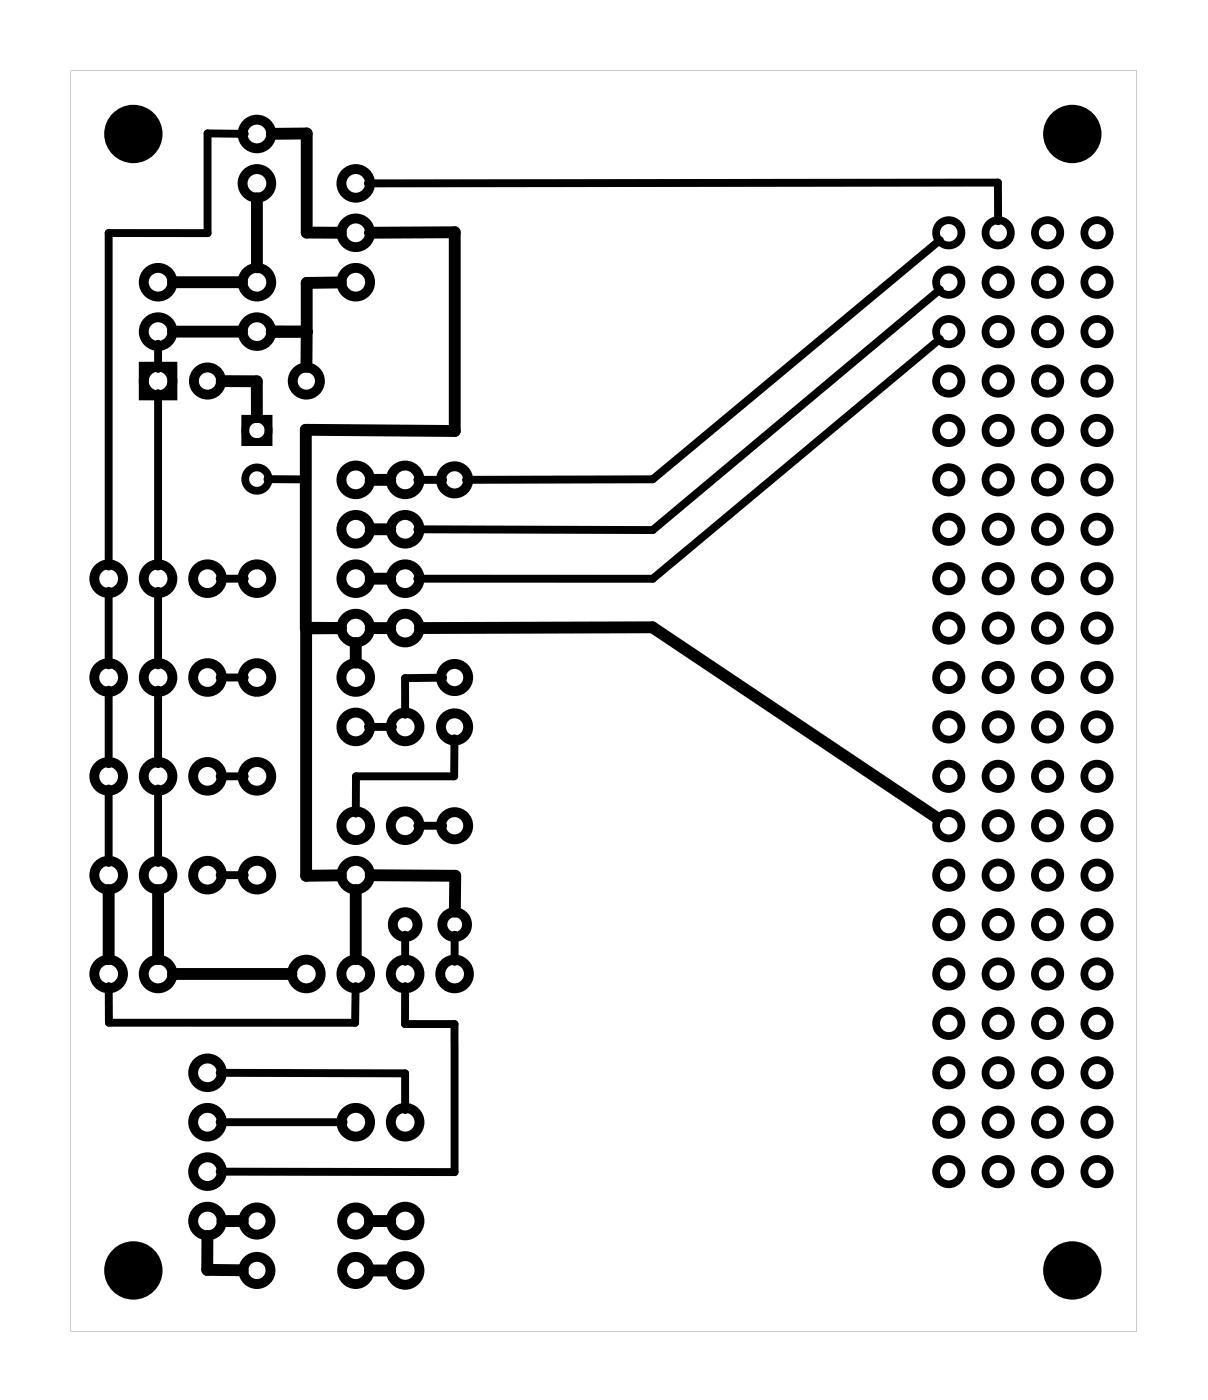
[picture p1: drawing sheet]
<svg xmlns="http://www.w3.org/2000/svg" width="62mm" height="72mm" viewBox="0 0 62 72" stroke-linecap="round" stroke-linejoin="round" font-family="sans-serif">
<path d="M3.6 3.6v64.8h54.8v-64.8zM3.6 3.6h54.8v64.8h-54.8z" fill="#000"/>
<g fill="none" stroke="#000" stroke-width=".51">
<path d="M7.4 18.9h1.5v1.4h-1.5z"/>
<circle cx="8.1" cy="17" r=".74"/>
<circle cx="8.1" cy="19.6" r=".74"/>
<circle cx="8.1" cy="14.5" r=".74"/>
<circle cx="10.7" cy="19.6" r=".7"/>
<circle cx="13.2" cy="6.9" r=".74"/>
<circle cx="13.2" cy="14.5" r=".74"/>
<circle cx="13.2" cy="9.4" r=".74"/>
<circle cx="13.2" cy="17" r=".74"/>
<circle cx="15.7" cy="19.6" r=".7"/>
<circle cx="18.3" cy="14.5" r=".74"/>
<circle cx="18.3" cy="9.4" r=".74"/>
<circle cx="18.3" cy="12" r=".74"/>
<circle cx="5.6" cy="39.9" r=".74"/>
<circle cx="5.6" cy="34.8" r=".74"/>
<circle cx="5.6" cy="29.7" r=".74"/>
<circle cx="8.1" cy="34.8" r=".74"/>
<circle cx="8.1" cy="39.9" r=".74"/>
<circle cx="8.1" cy="29.7" r=".74"/>
<circle cx="10.7" cy="39.9" r=".74"/>
<circle cx="10.7" cy="34.8" r=".74"/>
<circle cx="10.7" cy="29.7" r=".74"/>
<circle cx="13.2" cy="39.9" r=".74"/>
<circle cx="13.2" cy="34.8" r=".74"/>
<circle cx="13.2" cy="29.7" r=".74"/>
<circle cx="18.3" cy="29.7" r=".74"/>
<circle cx="18.3" cy="32.3" r=".74"/>
<circle cx="18.3" cy="24.7" r=".74"/>
<circle cx="18.3" cy="27.2" r=".74"/>
<circle cx="18.3" cy="34.8" r=".74"/>
<circle cx="18.3" cy="37.4" r=".74"/>
<circle cx="20.8" cy="29.7" r=".74"/>
<circle cx="20.8" cy="32.3" r=".74"/>
<circle cx="20.8" cy="24.7" r=".74"/>
<circle cx="20.8" cy="27.2" r=".74"/>
<circle cx="20.8" cy="37.4" r=".74"/>
<circle cx="23.4" cy="37.4" r=".7"/>
<circle cx="23.4" cy="34.8" r=".7"/>
<circle cx="23.4" cy="24.7" r=".7"/>
<circle cx="5.6" cy="45" r=".74"/>
<circle cx="5.6" cy="50.1" r=".74"/>
<circle cx="8.1" cy="45" r=".74"/>
<circle cx="8.1" cy="50.1" r=".74"/>
<circle cx="10.7" cy="45" r=".74"/>
<circle cx="10.7" cy="57.7" r=".74"/>
<circle cx="10.7" cy="55.1" r=".74"/>
<circle cx="13.2" cy="45" r=".74"/>
<circle cx="15.7" cy="50.1" r=".74"/>
<circle cx="18.3" cy="50.1" r=".74"/>
<circle cx="18.3" cy="57.7" r=".74"/>
<circle cx="18.3" cy="45" r=".74"/>
<circle cx="18.3" cy="42.4" r=".74"/>
<circle cx="20.8" cy="50.1" r=".74"/>
<circle cx="20.8" cy="47.5" r=".64"/>
<circle cx="20.8" cy="57.7" r=".74"/>
<circle cx="20.8" cy="42.4" r=".74"/>
<circle cx="23.4" cy="50.1" r=".74"/>
<circle cx="23.4" cy="42.4" r=".7"/>
<circle cx="23.4" cy="47.5" r=".64"/>
<circle cx="10.7" cy="60.2" r=".74"/>
<circle cx="10.7" cy="62.8" r=".74"/>
<circle cx="13.2" cy="65.3" r=".7"/>
<circle cx="13.2" cy="62.8" r=".7"/>
<circle cx="18.3" cy="62.8" r=".7"/>
<circle cx="18.3" cy="65.3" r=".7"/>
<circle cx="20.8" cy="65.3" r=".74"/>
<circle cx="20.8" cy="62.8" r=".74"/>
</g>
<g fill="#000">
<circle cx="6.9" cy="6.9" r="1.5"/>
<circle cx="55.1" cy="6.9" r="1.5"/>
<circle cx="6.9" cy="65.3" r="1.5"/>
<circle cx="55.1" cy="65.3" r="1.5"/>
</g>
<g fill="none" stroke="#000" stroke-width=".4">
<path d="M12.6 21.5h1.2v1.2h-1.2z"/>
<circle cx="48.8" cy="14.5" r=".65"/>
<circle cx="48.8" cy="12" r=".65"/>
<circle cx="48.8" cy="17" r=".65"/>
<circle cx="48.8" cy="19.6" r=".65"/>
<circle cx="51.3" cy="14.5" r=".65"/>
<circle cx="51.3" cy="12" r=".65"/>
<circle cx="51.3" cy="17" r=".65"/>
<circle cx="51.3" cy="19.6" r=".65"/>
<circle cx="53.8" cy="14.5" r=".65"/>
<circle cx="53.8" cy="12" r=".65"/>
<circle cx="53.8" cy="19.6" r=".65"/>
<circle cx="53.8" cy="17" r=".65"/>
<circle cx="56.4" cy="14.5" r=".65"/>
<circle cx="56.4" cy="12" r=".65"/>
<circle cx="56.4" cy="17" r=".65"/>
<circle cx="56.4" cy="19.6" r=".65"/>
<circle cx="13.2" cy="22.1" r=".6"/>
<circle cx="13.2" cy="24.6" r=".6"/>
<circle cx="48.8" cy="22.1" r=".65"/>
<circle cx="48.8" cy="27.2" r=".65"/>
<circle cx="48.8" cy="29.7" r=".65"/>
<circle cx="48.8" cy="24.7" r=".65"/>
<circle cx="48.8" cy="34.8" r=".65"/>
<circle cx="48.8" cy="32.3" r=".65"/>
<circle cx="48.8" cy="39.9" r=".65"/>
<circle cx="48.8" cy="37.4" r=".65"/>
<circle cx="51.3" cy="27.2" r=".65"/>
<circle cx="51.3" cy="29.7" r=".65"/>
<circle cx="51.3" cy="24.7" r=".65"/>
<circle cx="51.3" cy="22.1" r=".65"/>
<circle cx="51.3" cy="32.3" r=".65"/>
<circle cx="51.3" cy="34.8" r=".65"/>
<circle cx="51.3" cy="39.9" r=".65"/>
<circle cx="51.3" cy="37.4" r=".65"/>
<circle cx="53.8" cy="29.7" r=".65"/>
<circle cx="53.8" cy="22.1" r=".65"/>
<circle cx="53.8" cy="24.7" r=".65"/>
<circle cx="53.8" cy="27.2" r=".65"/>
<circle cx="53.8" cy="37.4" r=".65"/>
<circle cx="53.8" cy="39.9" r=".65"/>
<circle cx="53.8" cy="32.3" r=".65"/>
<circle cx="53.8" cy="34.8" r=".65"/>
<circle cx="56.4" cy="24.7" r=".65"/>
<circle cx="56.4" cy="27.2" r=".65"/>
<circle cx="56.4" cy="22.1" r=".65"/>
<circle cx="56.4" cy="29.7" r=".65"/>
<circle cx="56.4" cy="32.3" r=".65"/>
<circle cx="56.4" cy="39.9" r=".65"/>
<circle cx="56.4" cy="34.8" r=".65"/>
<circle cx="56.4" cy="37.4" r=".65"/>
<circle cx="48.8" cy="42.4" r=".65"/>
<circle cx="48.8" cy="45" r=".65"/>
<circle cx="48.8" cy="52.6" r=".65"/>
<circle cx="48.8" cy="55.1" r=".65"/>
<circle cx="48.8" cy="57.7" r=".65"/>
<circle cx="48.8" cy="50.1" r=".65"/>
<circle cx="48.8" cy="47.5" r=".65"/>
<circle cx="51.3" cy="47.5" r=".65"/>
<circle cx="51.3" cy="55.1" r=".65"/>
<circle cx="51.3" cy="57.7" r=".65"/>
<circle cx="51.3" cy="45" r=".65"/>
<circle cx="51.3" cy="42.4" r=".65"/>
<circle cx="51.3" cy="52.6" r=".65"/>
<circle cx="51.3" cy="50.1" r=".65"/>
<circle cx="53.8" cy="47.5" r=".65"/>
<circle cx="53.8" cy="42.4" r=".65"/>
<circle cx="53.8" cy="45" r=".65"/>
<circle cx="53.8" cy="50.1" r=".65"/>
<circle cx="53.8" cy="52.6" r=".65"/>
<circle cx="53.8" cy="55.1" r=".65"/>
<circle cx="53.8" cy="57.7" r=".65"/>
<circle cx="56.4" cy="45" r=".65"/>
<circle cx="56.4" cy="50.1" r=".65"/>
<circle cx="56.4" cy="52.6" r=".65"/>
<circle cx="56.4" cy="55.1" r=".65"/>
<circle cx="56.4" cy="57.7" r=".65"/>
<circle cx="56.4" cy="47.5" r=".65"/>
<circle cx="56.4" cy="42.4" r=".65"/>
<circle cx="48.8" cy="60.2" r=".65"/>
<circle cx="51.3" cy="60.2" r=".65"/>
<circle cx="53.8" cy="60.2" r=".65"/>
<circle cx="56.4" cy="60.2" r=".65"/>
</g>
<g fill="none" stroke="#000" stroke-width=".61">
<path d="M8.9 17h3.5M8.9 14.5h3.5M11.4 19.6h1.8v1.8M13.2 10.2v3.5M14 17h1.8M14 6.9h1.8v5.1h1.7M15.8 17v1.9M17.5 14.5h-1.7v2.5M19 12l4.4-.1v10.3l-7.7-.1v10.2h1.8h-1.8v12.7h1.8M18.3 33.1v1M19 24.7h1.1M19 27.2h1.1"/>
<path d="M19 29.7h1.1M19 32.3h1.1M21.6 32.3l11.9-.1 14.7 9.8M5.6 45.8v3.5M8.1 45.8v3.5M8.9 50.1h6.1M18.3 45.8v3.5M19 45h4.4v1.9M10.7 63.5v1.8h1.8M11.4 62.8h1.1M19 62.8h1.1M19 65.3h1.1"/>
</g>
<g fill="none" stroke="#000" stroke-width=".41">
<path d="M8.1 17.7v1.3M12.6 6.9h-1.9v5.1h-5.1v17.1M18.9 12l4.5-.1v10.3l-7.6-.1v2.5h-2.1M18.9 9.4h32.4v2M48.3 12.3l-14.8 12.3-9.5 .1M48.3 17.4l-14.8 12.4-12.1-.1M48.3 14.9l-14.8 12.3h-12.1M5.6 30.4v3.8M5.6 35.5v3.8M8.1 20.2v8.9M8.1 30.4v3.8M8.1 35.5v3.8"/>
<path d="M11.3 34.8h1.3M11.3 39.9h1.3M11.3 29.7h1.3M18.9 37.4h1.3M21.4 24.7h1.4M22.8 34.8l-2 .1v1.8M23.4 38l-.1 1.9h-5v1.9M5.6 40.5v3.9M5.6 50.7v1.9h12.7v-1.9M8.1 40.5v3.9M11.3 45h1.3M11.3 55.1l9.5 .1v1.9"/>
<path d="M11.3 57.7h6.4M20.8 50.7v1.9h2.6v7.7l-12.1-.1M20.8 48v1.4M21.4 42.4h1.4M23.4 48v1.4"/>
</g>
</svg>
